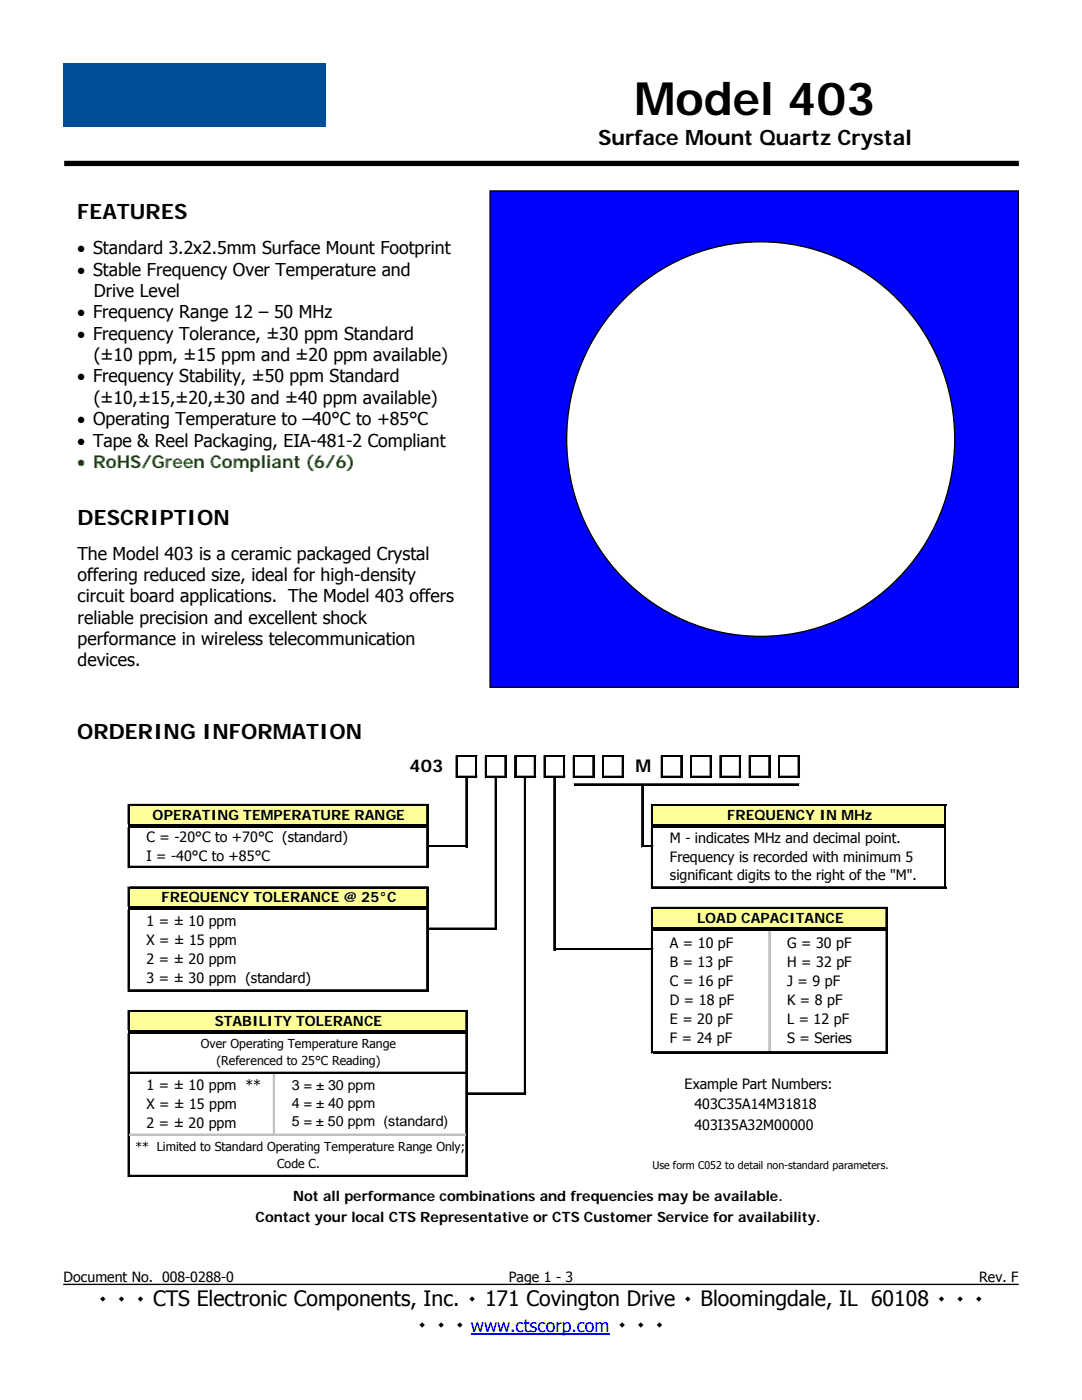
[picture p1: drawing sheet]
<svg xmlns="http://www.w3.org/2000/svg" width="216mm" height="279mm" viewBox="0 0 216 279" stroke-linecap="round" stroke-linejoin="round" font-family="sans-serif">
<defs><g id="words">
<text font-size="9.2" x="126.6" y="22.9">Model 403</text>
<g font-size="4.2">
<text x="119.3" y="29">Surface Mount Quartz Crystal</text>
<text x="15.4" y="43.8">FEATURES</text>
<text x="15.5" y="104.7">DESCRIPTION</text>
<text x="15.4" y="147.4">ORDERING INFORMATION</text>
<text x="19.3" y="260.7">٠</text>
<text x="23.1" y="260.7">٠</text>
<text x="26.8" y="260.7">٠ CTS Electronic Components, Inc. ٠</text>
<text x="96.8" y="260.7">171 Covington Drive ٠ Bloomingdale, IL 60108 ٠</text>
<text x="190.4" y="260.7">٠</text>
<text x="194.1" y="260.7">٠</text>
<text x="83.1" y="265.8">٠</text>
<text x="86.8" y="265.8">٠</text>
<text x="90.6" y="265.8">٠</text>
<text x="122.9" y="265.8">٠</text>
<text x="126.7" y="265.8">٠</text>
<text x="130.4" y="265.8">٠</text>
</g>
<g font-size="3.5">
<text x="15.4" y="50.7">• Standard 3.2x2.5mm Surface Mount Footprint</text>
<text x="15.4" y="55">• Stable Frequency Over Temperature and</text>
<text x="18.7" y="59.3">Drive Level</text>
<text x="15.4" y="63.5">• Frequency Range 12 – 50 MHz</text>
<text x="15.4" y="67.8">• Frequency Tolerance, ±30 ppm Standard</text>
<text x="15.4" y="76.3">• Frequency Stability, ±50 ppm Standard</text>
<text x="18.7" y="72.1">(±10 ppm, ±15 ppm and ±20 ppm available)</text>
<text x="18.7" y="80.6">(±10,±15,±20,±30 and ±40 ppm available)</text>
<text x="15.4" y="84.9">• Operating Temperature to –40°C to +85°C</text>
<text x="15.4" y="89.1">• Tape &amp; Reel Packaging, EIA-481-2 Compliant</text>
<text x="15.5" y="111.7">The Model 403 is a ceramic packaged Crystal</text>
<text x="15.5" y="115.9">offering reduced size, ideal for high-density</text>
<text x="15.5" y="120.2">circuit board applications. The Model 403 offers</text>
<text x="15.5" y="124.4">reliable precision and excellent shock</text>
<text x="15.5" y="128.7">performance in wireless telecommunication</text>
<text x="15.5" y="132.9">devices.</text>
<text x="81.7" y="154.1">403</text>
<text x="126.8" y="154.1">M</text>
</g>
<text font-size="3.5" fill="#008000" x="15.4" y="93.4">• RoHS/Green Compliant (6/6)</text>
<text font-size="3.5" fill="#00f" x="94" y="265.8">www.ctscorp.com</text>
<g font-size="2.8">
<text x="29.2" y="168">C = -20°C to +70°C (standard)</text>
<text x="30.5" y="163.6">OPERATING TEMPERATURE RANGE</text>
<text x="145.1" y="163.6">FREQUENCY IN MHz</text>
<text x="29.2" y="171.8">I = -40°C to +85°C</text>
<text x="133.7" y="168.2">M - indicates MHz and decimal point.</text>
<text x="133.7" y="171.9">Frequency is recorded with minimum 5</text>
<text x="133.7" y="175.7">significant digits to the right of the &quot;M&quot;.</text>
<text x="29.2" y="184.8">1 = ± 10 ppm</text>
<text x="32.2" y="180">FREQUENCY TOLERANCE @ 25°C</text>
<text x="139.1" y="184.1">LOAD CAPACITANCE</text>
<text x="29.2" y="188.6">X = ± 15 ppm</text>
<text x="133.7" y="189.2">A = 10 pF</text>
<text x="157.1" y="189.2">G = 30 pF</text>
<text x="29.2" y="192.3">2 = ± 20 ppm</text>
<text x="29.2" y="196.1">3 = ± 30 ppm (standard)</text>
<text x="133.7" y="193">B = 13 pF</text>
<text x="133.7" y="196.8">C = 16 pF</text>
<text x="157.1" y="193">H = 32 pF</text>
<text x="157.1" y="196.8">J = 9 pF</text>
<text x="133.7" y="200.6">D = 18 pF</text>
<text x="157.1" y="200.6">K = 8 pF</text>
<text x="42.9" y="204.7">STABILITY TOLERANCE</text>
<text x="133.7" y="204.3">E = 20 pF</text>
<text x="133.7" y="208.1">F = 24 pF</text>
<text x="157.1" y="204.3">L = 12 pF</text>
<text x="157.1" y="208.1">S = Series</text>
<text x="29.2" y="217.5">1 = ± 10 ppm **</text>
<text x="29.2" y="221.3">X = ± 15 ppm</text>
<text x="58.2" y="217.6">3 = ± 30 ppm</text>
<text x="58.2" y="221.1">4 = ± 40 ppm</text>
<text x="136.6" y="217.3">Example Part Numbers:</text>
<text x="138.6" y="221.4">403C35A14M31818</text>
<text x="29.2" y="225">2 = ± 20 ppm</text>
<text x="58.2" y="224.7">5 = ± 50 ppm (standard)</text>
<text x="138.6" y="225.5">403I35A32M00000</text>
<text x="58.5" y="239.8">Not all performance combinations and frequencies may be available.</text>
<text x="51" y="243.9">Contact your local CTS Representative or CTS Customer Service for availability.</text>
<text x="12.7" y="255.9">Document No. 008-0288-0</text>
<text x="101.5" y="255.9">Page 1 - 3</text>
<text x="195.4" y="255.9">Rev. F</text>
</g>
<g font-size="2.5">
<text x="40.1" y="209.2">Over Operating Temperature Range</text>
<text x="43.2" y="212.5">(Referenced to 25°C Reading)</text>
<text x="27" y="229.8">** Limited to Standard Operating Temperature Range Only;</text>
<text x="55.3" y="233.1">Code C.</text>
</g>
<text font-size="2.1" x="130.2" y="233.3">Use form C052 to detail non-standard parameters.</text>
</g></defs>
<path d="M12.7 12.7h52.3v12.6h-52.3z" fill="#004d9a"/>
<path d="M94 266.2h27.6" fill="none" stroke="#00f" stroke-width=".23"/>
<path d="M12.7 256.3h190.5" fill="none" stroke="#000" stroke-width=".26"/>
<path d="M190.5 12.7h15.4v15.2h-15.4z" fill="#fff"/>
<path d="M97.8 38.1h105.4v99.1h-105.4z" fill="#00f"/>
<path d="M97.8 38.1h105.4v99.1h-105.4z" fill="none" stroke="#000" stroke-width=".26"/>
<path d="M124.4 59.8a38.4 38.4 0 0 1 64 14.9 39.3 39.3 0 0 1-34 52.2 39.2 39.2 0 0 1-40.5-47.2 39.5 39.5 0 0 1 10.5-19.9z" fill-rule="evenodd" fill="#fff"/>
<path d="M124.4 59.8a38.4 38.4 0 0 1 64 14.9 39.3 39.3 0 0 1-34 52.2 39.2 39.2 0 0 1-40.5-47.2 39.5 39.5 0 0 1 10.5-19.9z" fill="none" stroke="#000" stroke-width=".26"/>
<path d="M12.7 38.1h81.8v58.4h-81.8z" fill="#fff"/>
<path d="M12.7 38.1h81.8v58.4h-81.8z" fill="none" stroke="#fff" stroke-width=".26"/>
<path d="M12.7 141.8h190.5v107.2h-190.5z" fill="#fff"/>
<path d="M12.7 141.8h190.5v107.2h-190.5z" fill="none" stroke="#fff" stroke-width=".26"/>
<g fill="#ffff9a">
<path d="M25.7 160.7h59.7v4.2h-59.7z"/>
<path d="M130.2 160.7h58.5v4.2h-58.5z"/>
<path d="M25.7 177.2h59.7v4.1h-59.7z"/>
<path d="M130.2 181.3h46.8v4.1h-46.8z"/>
<path d="M25.7 201.8h67.5v4.2h-67.5z"/>
</g>
<g fill="none" stroke="#000" stroke-width=".2">
<path d="M91 150.8v4.4M91.3 150.8h3.9M91.3 154.9h3.9M92.9 155.2v13.9M94.9 151.1v4.1M96.8 150.8v4.4M97.2 150.8h3.9M97.2 154.9h3.9M98.8 155.2v30.3M100.7 151.1v4.1M102.7 150.8v4.4M103 150.8h3.9"/>
<path d="M103 154.9h3.9M104.6 155.2v63.2M106.6 151.1v4.1M108.5 150.8v4.4M108.9 150.8h3.9M108.9 154.9h3.9M110.5 155.2v34.5M112.4 151.1v4.1M114.4 150.8v4.4M114.6 156.4h44.8M114.7 150.8h3.9M114.7 154.9h3.9"/>
<path d="M118.3 151.1v4.1M120.2 150.8v4.4M120.6 150.8h3.9M120.6 154.9h3.9M124.1 151.1v4.1M128 156.8v12.3M131.9 150.8v4.4M132.3 150.8h3.9M132.3 154.9h3.9M135.8 151.1v4.1M137.8 150.8v4.4M138.1 150.8h3.9"/>
<path d="M138.1 154.9h3.9M141.7 151.1v4.1M143.6 150.8v4.4M144 150.8h3.9M144 154.9h3.9M147.5 151.1v4.1M149.5 150.8v4.4M149.8 150.8h3.9M149.8 154.9h3.9M153.4 151.1v4.1M155.3 150.8v4.4M155.7 150.8h3.9"/>
<path d="M155.7 154.9h3.9M159.2 151.1v4.1M25.5 160.5v4M25.5 165.1v8.1M25.5 177v3.9M25.9 160.5h59.6M25.9 177h59.6M25.9 172.9h59.6M85.1 160.9v3.6M85.1 165.1v8.1M85.1 177.3v3.6M85.5 168.8h7.8"/>
<path d="M128.4 168.8h1.9M130 160.5v4M130 165.1v12.2M130.3 160.5h58.5M130.3 177h58.5M188.5 160.9v3.6M188.5 165.1v12.2M25.5 181.6v16.3M25.9 197.5h59.6M85.1 181.6v16.3M85.5 185.2h13.6M110.8 189.3h19.5"/>
<path d="M130 181.1v3.9M130 185.7v24.5M130.3 181.1h46.8M176.8 181.4v3.6M176.8 185.7v24.5M25.5 201.7v3.9M25.5 206.3v28.6M25.9 201.7h67.4M25.9 214h67.4M92.9 202v3.6M92.9 206.3v28.6M93.3 218.1h11.7"/>
<path d="M130.3 209.9h46.8M25.9 234.5h67.4"/>
</g>
<g fill="none" stroke="#000" stroke-width=".34">
<path d="M91.2 150.8v4.4M91.3 151h3.9M91.3 155.1h3.9M93.1 155.2v13.9M95.1 151.1v4.1M97 150.8v4.4M97.2 151h3.9M97.2 155.1h3.9M99 155.2v30.3M100.9 151.1v4.1M102.9 150.8v4.4M103 151h3.9"/>
<path d="M103 155.1h3.9M104.8 155.2v63.2M106.8 151.1v4.1M108.7 150.8v4.4M108.9 151h3.9M108.9 155.1h3.9M110.7 155.2v34.5M112.6 151.1v4.1M114.6 156.6h44.8M114.6 150.8v4.4M114.7 151h3.9M114.7 155.1h3.9"/>
<path d="M118.5 151.1v4.1M120.4 150.8v4.4M120.6 151h3.9M120.6 155.1h3.9M124.3 151.1v4.1M128.2 156.8v12.3M132.1 150.8v4.4M132.3 151h3.9M132.3 155.1h3.9M136 151.1v4.1M138 150.8v4.4M138.1 151h3.9"/>
<path d="M138.1 155.1h3.9M141.9 151.1v4.1M143.8 150.8v4.4M144 151h3.9M144 155.1h3.9M147.7 151.1v4.1M149.7 150.8v4.4M149.8 151h3.9M149.8 155.1h3.9M153.6 151.1v4.1M155.5 150.8v4.4M155.7 151h3.9"/>
<path d="M155.7 155.1h3.9M159.4 151.1v4.1M25.7 160.5v4M25.7 165.2v8M25.7 177v3.9M25.9 160.7h59.6M25.9 177.2h59.6M25.9 173h59.6M85.3 160.9v3.6M85.3 165.2v8M85.3 177.3v3.6M85.5 168.9h7.8"/>
<path d="M130.2 160.5v4M130.2 165.2v12.1M130.3 160.7h58.5M130.3 177.2h58.5M188.7 160.9v3.6M188.7 165.2v12.1M25.7 181.6v16.3M25.9 197.7h59.6M85.3 181.6v16.3M85.5 185.4h13.6M110.8 189.5h19.5M130.2 181.1v3.9"/>
<path d="M130.2 185.7v24.5M130.3 181.3h46.8M177 181.4v3.6M177 185.7v24.5M25.7 201.7v3.9M25.7 206.3v28.6M25.9 201.8h67.4M25.9 214.2h67.4M93.1 202v3.6M93.1 206.3v28.6M93.3 218.3h11.7M130.3 210.1h46.8"/>
<path d="M25.9 234.7h67.4"/>
</g>
<path d="M25.5 164.5h60v.7h-60zM128.4 168.8h1.9v.3h-1.9zM130 164.5h58.8v.7h-58.8zM25.5 180.9h60v.7h-60zM130 185h47.1v.7h-47.1zM25.5 205.6h67.8v.7h-67.8z" fill="#000"/>
<path d="M153.4 185.7v24.2M54.5 214.3v12.4M25.9 226.3h67" fill="none" stroke="#c0c0c0" stroke-width=".2"/>
<path d="M153.6 185.7v24.2M54.7 214.3v12.4M25.9 226.5h67" fill="none" stroke="#c0c0c0" stroke-width=".34"/>
<path d="M12.8 99.1h81.7v38.1h-81.7z" fill="#fff"/>
<path d="M12.8 99.1h81.7v38.1h-81.7z" fill="none" stroke="#fff" stroke-width=".26"/>
<path d="M12.8 32.6h190.5" fill="none" stroke="#000" stroke-width="1.1" stroke-linecap="butt"/>
<use href="#words"/>
</svg>
